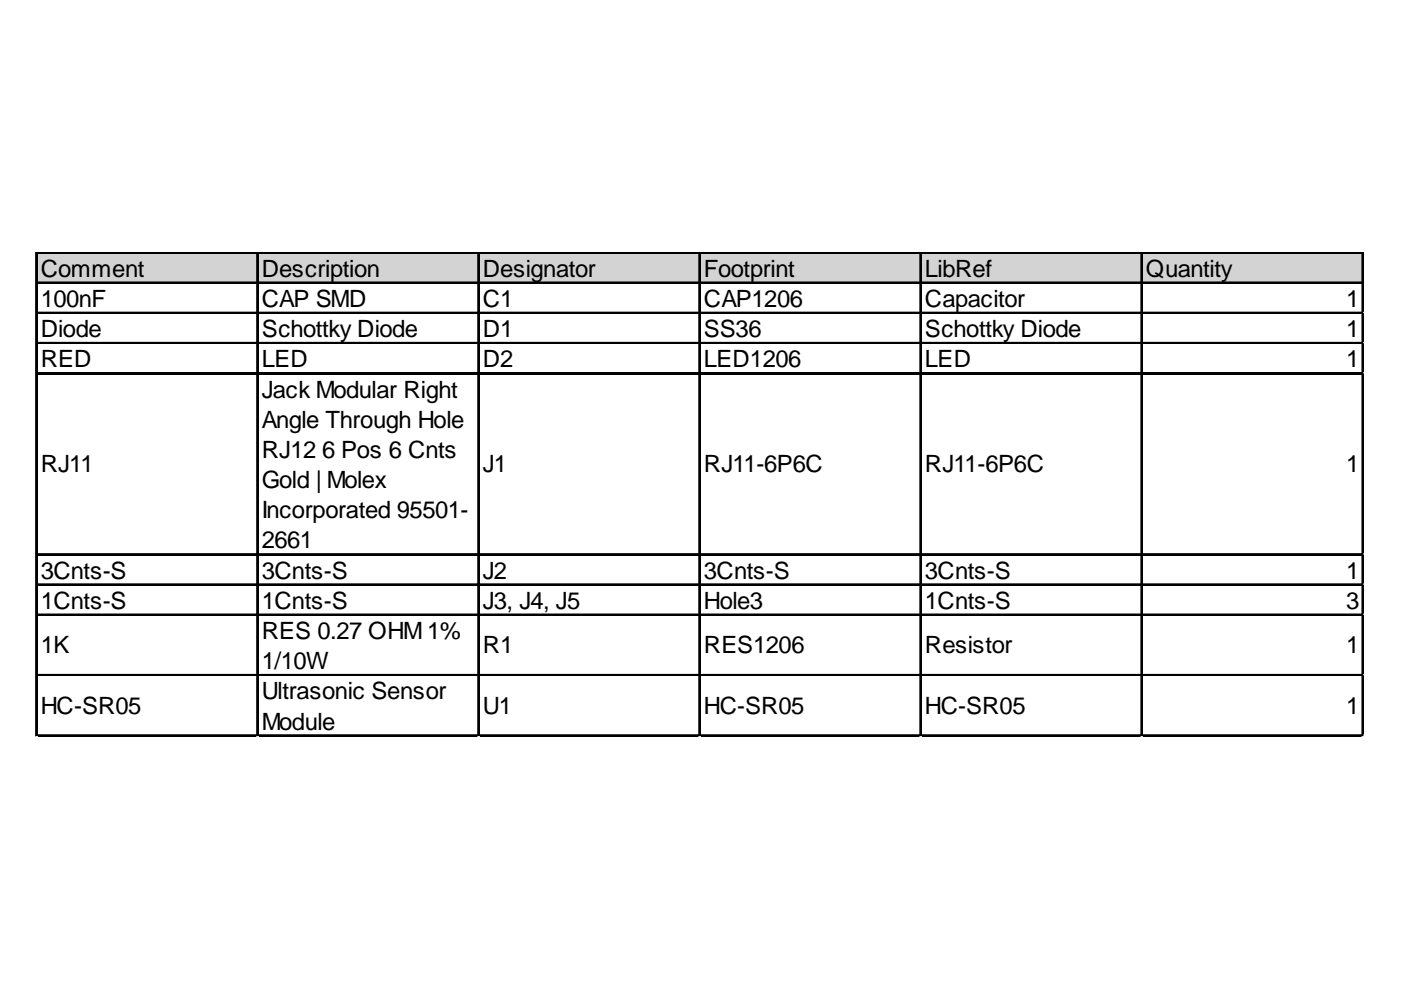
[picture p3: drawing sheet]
<svg xmlns="http://www.w3.org/2000/svg" width="297mm" height="210mm" viewBox="0 0 297 210" stroke-linecap="round" stroke-linejoin="round" font-family="sans-serif">
<defs><g id="words">
<g font-size="5.1">
<text x="8.6" y="58.7">Comment</text>
<text x="55.5" y="58.7">Description</text>
<text x="102.4" y="58.7">Designator</text>
<text x="149.2" y="58.7">Footprint</text>
<text x="196.1" y="58.7">LibRef</text>
<text x="243" y="58.7">Quantity</text>
<text x="8.6" y="65.1">100nF</text>
<text x="55.5" y="65.1">CAP SMD</text>
<text x="102.4" y="65.1">C1</text>
<text x="149.2" y="65.1">CAP1206</text>
<text x="196.1" y="65.1">Capacitor</text>
<text x="285.4" y="65.1">1</text>
<text x="8.6" y="71.5">Diode</text>
<text x="55.5" y="71.5">Schottky Diode</text>
<text x="102.4" y="71.5">D1</text>
<text x="149.2" y="71.5">SS36</text>
<text x="196.1" y="71.5">Schottky Diode</text>
<text x="285.4" y="71.5">1</text>
<text x="8.6" y="77.9">RED</text>
<text x="55.5" y="77.9">LED</text>
<text x="102.4" y="77.9">D2</text>
<text x="149.2" y="77.9">LED1206</text>
<text x="196.1" y="77.9">LED</text>
<text x="285.4" y="77.9">1</text>
<text x="55.5" y="84.3">Jack Modular Right</text>
<text x="55.5" y="90.7">Angle Through Hole</text>
<text x="8.6" y="100.1">RJ11</text>
<text x="55.5" y="97.1">RJ12</text>
<text x="68.3" y="97.1">6 Pos 6 Cnts</text>
<text x="102.4" y="100.1">J1</text>
<text x="149.2" y="100.1">RJ11-6P6C</text>
<text x="196.1" y="100.1">RJ11-6P6C</text>
<text x="285.4" y="100.1">1</text>
<text x="55.5" y="103.5">Gold | Molex</text>
<text x="55.5" y="109.9">Incorporated 95501-</text>
<text x="55.5" y="116.3">2661</text>
<text x="8.6" y="122.7">3Cnts-S</text>
<text x="55.5" y="122.7">3Cnts-S</text>
<text x="102.4" y="122.7">J2</text>
<text x="149.2" y="122.7">3Cnts-S</text>
<text x="196.1" y="122.7">3Cnts-S</text>
<text x="285.4" y="122.7">1</text>
<text x="8.6" y="129.1">1Cnts-S</text>
<text x="55.5" y="129.1">1Cnts-S</text>
<text x="102.4" y="129.1">J3, J4, J5</text>
<text x="149.2" y="129.1">Hole3</text>
<text x="196.1" y="129.1">1Cnts-S</text>
<text x="285.4" y="129.1">3</text>
<text x="55.5" y="135.5">RES 0.27 OHM1%</text>
<text x="8.6" y="138.5">1K</text>
<text x="55.5" y="141.9">1/10W</text>
<text x="102.4" y="138.5">R1</text>
<text x="149.2" y="138.5">RES1206</text>
<text x="196.1" y="138.5">Resistor</text>
<text x="285.4" y="138.5">1</text>
<text x="55.5" y="148.3">Ultrasonic Sensor</text>
<text x="8.6" y="151.3">HC-SR05</text>
<text x="55.5" y="154.7">Module</text>
<text x="102.4" y="151.3">U1</text>
<text x="149.2" y="151.3">HC-SR05</text>
<text x="196.1" y="151.3">HC-SR05</text>
<text x="285.4" y="151.3">1</text>
</g>
</g></defs>
<path d="M7.9 53.7h281.3v6.5h-281.3z" fill="#d3d3d3"/>
<g fill="none" stroke="#000" stroke-width=".34">
<path d="M7.6 53.4v102.8M7.8 53.4v102.8M8 53.4h281.2M8 53.6h281.2M8 59.8h281.2M54.5 53.8v102.4M54.7 53.8v102.4M101.3 53.8v102.4M101.5 53.8v102.4M148.2 53.8v102.4M148.4 53.8v102.4M195.1 53.8v102.4"/>
<path d="M195.3 53.8v102.4M242 53.8v102.4M242.1 53.8v102.4M288.8 53.8v102.4M289 53.8v102.4M8 60h281.2M8 66.2h281.2M8 66.4h281.2M8 72.6h281.2M8 72.8h281.2M8 79h281.2M8 79.2h281.2"/>
<path d="M8 117.4h281.2M8 117.6h281.2M8 123.8h281.2M8 124h281.2M8 130.2h281.2M8 130.4h281.2M8 143h281.2M8 143.2h281.2M8 155.8h281.2M8 156h281.2"/>
</g>
<path d="M7.6 156.2h.1" fill="none" stroke="#e0e0e0" stroke-width=".34"/>
<path d="M7.6 156.2h.4z" fill="#e0e0e0"/>
<path d="M54.5 156.2h.1" fill="none" stroke="#e0e0e0" stroke-width=".34"/>
<path d="M54.5 156.2h.3z" fill="#e0e0e0"/>
<path d="M101.3 156.2h.1" fill="none" stroke="#e0e0e0" stroke-width=".34"/>
<path d="M101.3 156.2h.4z" fill="#e0e0e0"/>
<path d="M148.2 156.2h.1" fill="none" stroke="#e0e0e0" stroke-width=".34"/>
<path d="M148.2 156.2h.4z" fill="#e0e0e0"/>
<path d="M195.1 156.2h.1" fill="none" stroke="#e0e0e0" stroke-width=".34"/>
<path d="M195.1 156.2h.3z" fill="#e0e0e0"/>
<path d="M242 156.2h.1" fill="none" stroke="#e0e0e0" stroke-width=".34"/>
<path d="M242 156.2h.3z" fill="#e0e0e0"/>
<path d="M288.8 156.2h.1" fill="none" stroke="#e0e0e0" stroke-width=".34"/>
<path d="M288.8 156.2h.4z" fill="#e0e0e0"/>
<path d="M289.2 66.2h.1" fill="none" stroke="#e0e0e0" stroke-width=".34"/>
<path d="M289.2 66.2v.4z" fill="#e0e0e0"/>
<path d="M289.2 72.6h.1" fill="none" stroke="#e0e0e0" stroke-width=".34"/>
<path d="M289.2 72.6v.4z" fill="#e0e0e0"/>
<path d="M289.2 79h.1" fill="none" stroke="#e0e0e0" stroke-width=".34"/>
<path d="M289.2 79v.4z" fill="#e0e0e0"/>
<path d="M289.2 117.4h.1" fill="none" stroke="#e0e0e0" stroke-width=".34"/>
<path d="M289.2 117.4v.4z" fill="#e0e0e0"/>
<path d="M289.2 123.8h.1" fill="none" stroke="#e0e0e0" stroke-width=".34"/>
<path d="M289.2 123.8v.4z" fill="#e0e0e0"/>
<path d="M289.2 130.2h.1" fill="none" stroke="#e0e0e0" stroke-width=".34"/>
<path d="M289.2 130.2v.4z" fill="#e0e0e0"/>
<path d="M289.2 143h.1" fill="none" stroke="#e0e0e0" stroke-width=".34"/>
<path d="M289.2 143v.4z" fill="#e0e0e0"/>
<path d="M289.2 155.8h.1" fill="none" stroke="#e0e0e0" stroke-width=".34"/>
<path d="M289.2 155.8v.4z" fill="#e0e0e0"/>
<use href="#words"/>
</svg>
